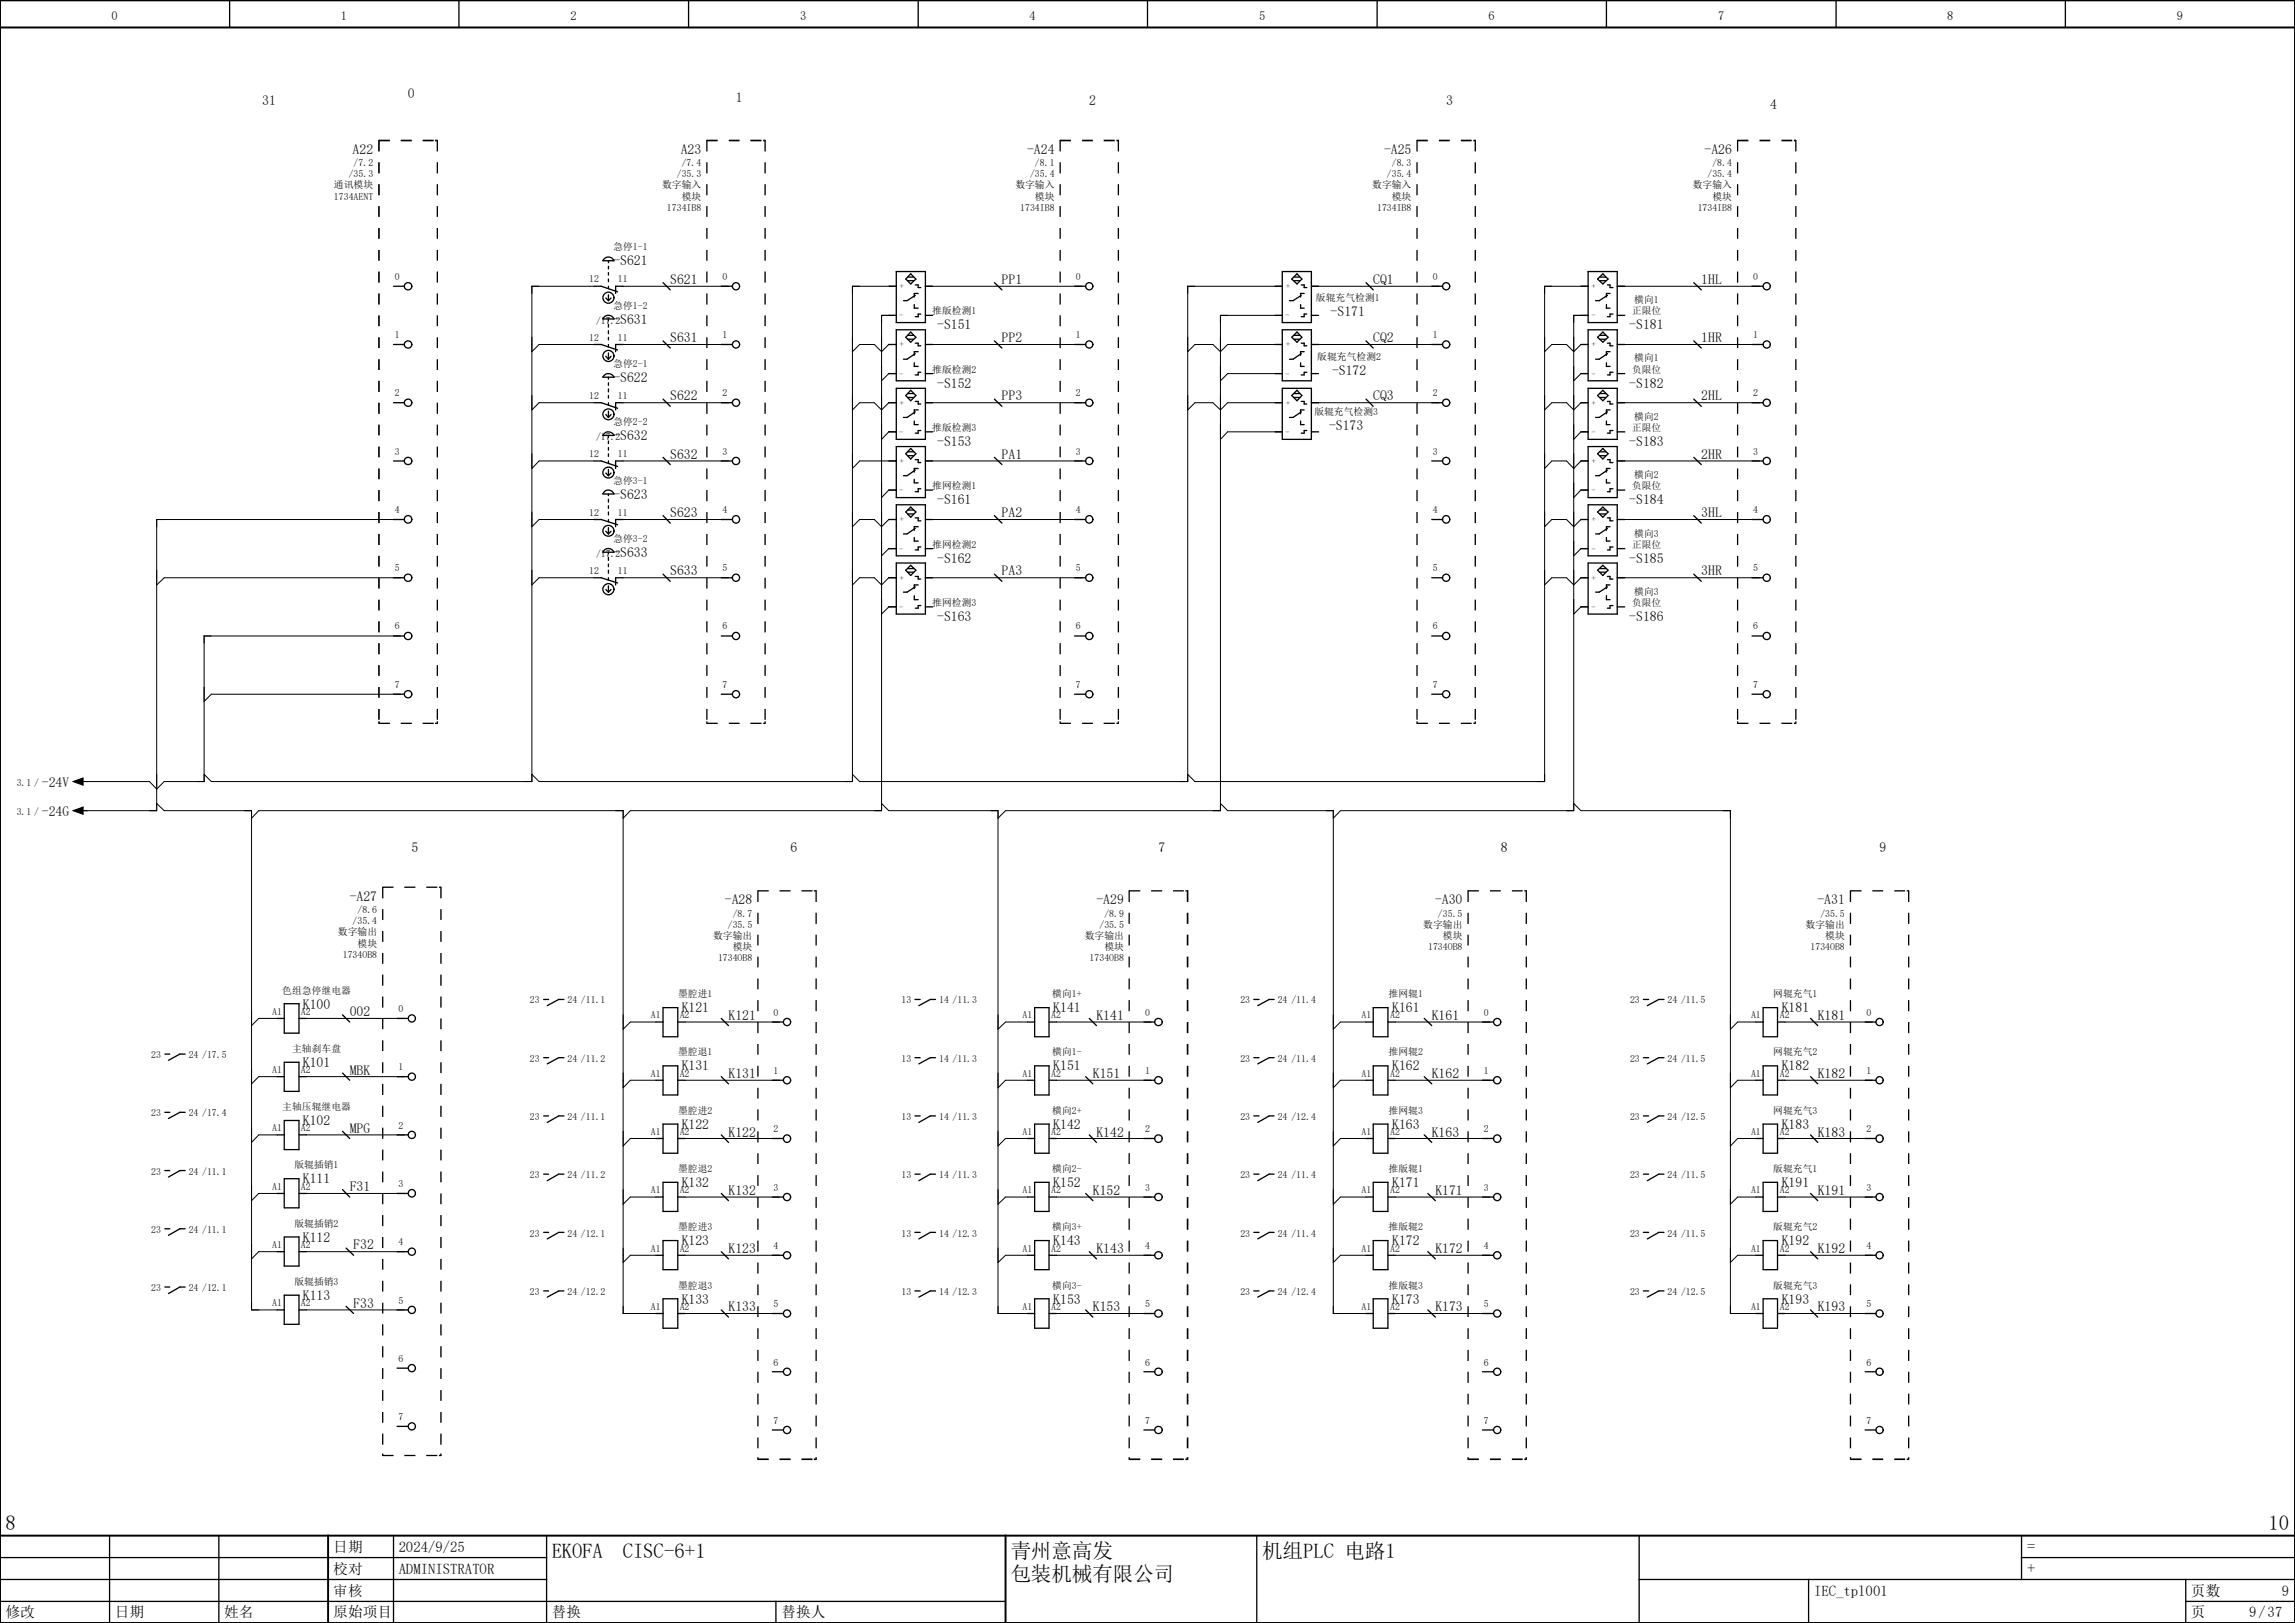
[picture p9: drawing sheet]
<svg xmlns="http://www.w3.org/2000/svg" width="297mm" height="210mm" viewBox="0 0 297 210" stroke-linecap="round" stroke-linejoin="round" font-family="sans-serif">
<defs><g id="words">
<g font-size="2.7">
<text x=".7" y="198">8</text>
<text x="293.6" y="198">10</text>
<text x="71.4" y="201.5">EKOFA</text>
<text x="80.6" y="201.5">CISC-6+1</text>
<text x="130.8" y="201.5">青州意高发</text>
<text x="163.4" y="201.5">机组PLC 电路1</text>
<text x="130.8" y="204.6">包装机械有限公司</text>
</g>
<g font-size="2.1">
<text x="262.3" y="203.7">+</text>
<text x="262.3" y="200.8">=</text>
</g>
<g font-size="1.9">
<text x="43.1" y="203.7">校对</text>
<text x="43.1" y="200.8">日期</text>
<text x="51.6" y="203.7">ADMINISTRATOR</text>
<text x="51.6" y="200.8">2024/9/25</text>
<text x=".7" y="209.3">修改</text>
<text x="14.9" y="209.3">日期</text>
<text x="29" y="209.3">姓名</text>
<text x="43.1" y="209.3">原始项目</text>
<text x="43.1" y="206.5">审核</text>
<text x="71.4" y="209.3">替换</text>
<text x="101.1" y="209.3">替换人</text>
<text x="234.8" y="206.5">IEC_tpl001</text>
<text x="283.5" y="206.5">页数</text>
<text x="283.5" y="209.3">页</text>
<text x="291.1" y="209.3">9/37</text>
<text x="295.3" y="206.5">9</text>
</g>
<g font-size="1.8">
<text x="33.9" y="13.6">31</text>
<text x="52.8" y="12.7">0</text>
<text x="95.2" y="13.2">1</text>
<text x="141" y="13.6">2</text>
<text x="187.2" y="13.6">3</text>
<text x="229.1" y="14.1">4</text>
<text x="45.6" y="19.9">A22</text>
<text x="88.1" y="19.9">A23</text>
<text x="132.9" y="19.9">-A24</text>
<text x="179.1" y="19.9">-A25</text>
<text x="220.6" y="19.9">-A26</text>
<text x="79.4" y="34.3">-S621</text>
<text x="79.4" y="41.9">-S631</text>
<text x="86.7" y="36.7">S621</text>
<text x="129.6" y="36.7">PP1</text>
<text x="172.2" y="40.9">-S171</text>
<text x="177.7" y="36.7">CQ1</text>
<text x="220.2" y="36.7">1HL</text>
<text x="86.7" y="44.3">S631</text>
<text x="121.3" y="42.6">-S151</text>
<text x="129.6" y="44.3">PP2</text>
<text x="177.7" y="44.3">CQ2</text>
<text x="210.9" y="42.6">-S181</text>
<text x="220.2" y="44.3">1HR</text>
<text x="79.4" y="49.4">-S622</text>
<text x="86.7" y="51.8">S622</text>
<text x="121.3" y="50.2">-S152</text>
<text x="129.6" y="51.8">PP3</text>
<text x="172.4" y="48.5">-S172</text>
<text x="177.7" y="51.8">CQ3</text>
<text x="210.9" y="50.2">-S182</text>
<text x="220.2" y="51.8">2HL</text>
<text x="79.4" y="57">-S632</text>
<text x="86.7" y="59.4">S632</text>
<text x="121.3" y="57.7">-S153</text>
<text x="129.6" y="59.4">PA1</text>
<text x="172" y="55.7">-S173</text>
<text x="210.9" y="57.7">-S183</text>
<text x="220.2" y="59.4">2HR</text>
<text x="79.4" y="64.5">-S623</text>
<text x="121.3" y="65.3">-S161</text>
<text x="210.9" y="65.3">-S184</text>
<text x="86.7" y="66.9">S623</text>
<text x="129.6" y="66.9">PA2</text>
<text x="220.2" y="66.9">3HL</text>
<text x="79.4" y="72.1">-S633</text>
<text x="86.7" y="74.5">S633</text>
<text x="121.3" y="72.8">-S162</text>
<text x="129.6" y="74.5">PA3</text>
<text x="210.9" y="72.8">-S185</text>
<text x="220.2" y="74.5">3HR</text>
<text x="121.3" y="80.4">-S163</text>
<text x="210.9" y="80.4">-S186</text>
<text x="5.4" y="101.9">-24V</text>
<text x="5.4" y="105.6">-24G</text>
<text x="53.3" y="110.3">5</text>
<text x="102.3" y="110.3">6</text>
<text x="149.9" y="110.3">7</text>
<text x="194.2" y="110.3">8</text>
<text x="243.3" y="110.3">9</text>
<text x="45.3" y="116.5">-A27</text>
<text x="93.8" y="117">-A28</text>
<text x="141.9" y="117">-A29</text>
<text x="185.7" y="117">-A30</text>
<text x="235.2" y="117">-A31</text>
<text x="39.2" y="130.5">K100</text>
<text x="45.3" y="131.5">002</text>
<text x="88.2" y="131">K121</text>
<text x="94.3" y="132">K121</text>
<text x="136.3" y="131">K141</text>
<text x="141.9" y="132">K141</text>
<text x="180.2" y="131">K161</text>
<text x="185.3" y="132">K161</text>
<text x="230.6" y="131">K181</text>
<text x="235.2" y="132">K181</text>
<text x="39.2" y="138.1">K101</text>
<text x="45.3" y="139.1">MBK</text>
<text x="88.2" y="138.5">K131</text>
<text x="94.3" y="139.5">K131</text>
<text x="136.3" y="138.5">K151</text>
<text x="141.4" y="139.5">K151</text>
<text x="180.2" y="138.5">K162</text>
<text x="185.3" y="139.5">K162</text>
<text x="230.6" y="138.5">K182</text>
<text x="235.2" y="139.5">K182</text>
<text x="39.2" y="145.6">K102</text>
<text x="45.3" y="146.6">MPG</text>
<text x="88.2" y="146.1">K122</text>
<text x="94.3" y="147.1">K122</text>
<text x="136.3" y="146.1">K142</text>
<text x="141.9" y="147.1">K142</text>
<text x="180.2" y="146.1">K163</text>
<text x="185.3" y="147.1">K163</text>
<text x="230.6" y="146.1">K183</text>
<text x="235.2" y="147.1">K183</text>
<text x="39.2" y="153.1">K111</text>
<text x="45.3" y="154.1">F31</text>
<text x="88.2" y="153.6">K132</text>
<text x="94.3" y="154.6">K132</text>
<text x="136.3" y="153.6">K152</text>
<text x="141.4" y="154.6">K152</text>
<text x="180.2" y="153.6">K171</text>
<text x="185.8" y="154.6">K171</text>
<text x="230.6" y="153.6">K191</text>
<text x="235.2" y="154.6">K191</text>
<text x="39.2" y="160.7">K112</text>
<text x="45.7" y="161.7">F32</text>
<text x="88.2" y="161.2">K123</text>
<text x="136.3" y="161.2">K143</text>
<text x="180.2" y="161.2">K172</text>
<text x="230.6" y="161.2">K192</text>
<text x="94.3" y="162.1">K123</text>
<text x="141.9" y="162.1">K143</text>
<text x="185.8" y="162.1">K172</text>
<text x="235.2" y="162.1">K192</text>
<text x="39.2" y="168.2">K113</text>
<text x="45.7" y="169.2">F33</text>
<text x="88.2" y="168.7">K133</text>
<text x="94.3" y="169.7">K133</text>
<text x="136.3" y="168.7">K153</text>
<text x="141.4" y="169.7">K153</text>
<text x="180.2" y="168.7">K173</text>
<text x="185.8" y="169.7">K173</text>
<text x="230.6" y="168.7">K193</text>
<text x="235.2" y="169.7">K193</text>
</g>
<g font-size="1.6">
<text x="14.4" y="2.6">0</text>
<text x="44.1" y="2.6">1</text>
<text x="73.8" y="2.6">2</text>
<text x="103.5" y="2.6">3</text>
<text x="133.2" y="2.6">4</text>
<text x="162.9" y="2.6">5</text>
<text x="192.6" y="2.6">6</text>
<text x="222.3" y="2.6">7</text>
<text x="252" y="2.6">8</text>
<text x="281.7" y="2.6">9</text>
</g>
<g font-size="1.3">
<text x="45.1" y="22.9">/35.3</text>
<text x="45.8" y="21.5">/7.2</text>
<text x="87.6" y="22.9">/35.3</text>
<text x="88.2" y="21.5">/7.4</text>
<text x="133.3" y="22.9">/35.4</text>
<text x="133.9" y="21.5">/8.1</text>
<text x="179.5" y="22.9">/35.4</text>
<text x="180.1" y="21.5">/8.3</text>
<text x="221" y="22.9">/35.4</text>
<text x="221.6" y="21.5">/8.4</text>
<text x="43.2" y="24.4">通讯模块</text>
<text x="43.2" y="25.9">1734AENT</text>
<text x="85.7" y="24.4">数字输入</text>
<text x="86.3" y="27.3">1734IB8</text>
<text x="88.2" y="25.9">模块</text>
<text x="131.4" y="24.4">数字输入</text>
<text x="132" y="27.3">1734IB8</text>
<text x="133.9" y="25.9">模块</text>
<text x="177.6" y="24.4">数字输入</text>
<text x="178.2" y="27.3">1734IB8</text>
<text x="180.1" y="25.9">模块</text>
<text x="219.1" y="24.4">数字输入</text>
<text x="219.7" y="27.3">1734IB8</text>
<text x="221.6" y="25.9">模块</text>
<text x="79.4" y="32.4">急停1-1</text>
<text x="51.1" y="36.2">0</text>
<text x="76.2" y="36.5">12</text>
<text x="77.1" y="41.9">/17.2</text>
<text x="79.4" y="39.9">急停1-2</text>
<text x="80" y="36.5">11</text>
<text x="93.5" y="36.2">0</text>
<text x="120.7" y="40.7">推版检测1</text>
<text x="139.2" y="36.2">0</text>
<text x="170.3" y="38.9">版辊充气检测1</text>
<text x="185.4" y="36.2">0</text>
<text x="211.2" y="40.7">正限位</text>
<text x="211.5" y="39.2">横向1</text>
<text x="226.9" y="36.2">0</text>
<text x="51.1" y="43.8">1</text>
<text x="76.2" y="44.1">12</text>
<text x="79.4" y="47.5">急停2-1</text>
<text x="80" y="44.1">11</text>
<text x="93.5" y="43.8">1</text>
<text x="139.2" y="43.8">1</text>
<text x="170.5" y="46.6">版辊充气检测2</text>
<text x="185.4" y="43.8">1</text>
<text x="211.5" y="46.8">横向1</text>
<text x="226.9" y="43.8">1</text>
<text x="51.1" y="51.3">2</text>
<text x="76.2" y="51.6">12</text>
<text x="80" y="51.6">11</text>
<text x="93.5" y="51.3">2</text>
<text x="120.7" y="48.3">推版检测2</text>
<text x="139.2" y="51.3">2</text>
<text x="170.1" y="53.7">版辊充气检测3</text>
<text x="185.4" y="51.3">2</text>
<text x="211.2" y="48.3">负限位</text>
<text x="226.9" y="51.3">2</text>
<text x="51.1" y="58.8">3</text>
<text x="76.2" y="59.2">12</text>
<text x="77.1" y="56.9">/17.2</text>
<text x="79.4" y="55">急停2-2</text>
<text x="80" y="59.2">11</text>
<text x="93.5" y="58.8">3</text>
<text x="120.7" y="55.8">推版检测3</text>
<text x="139.2" y="58.8">3</text>
<text x="185.4" y="58.8">3</text>
<text x="211.2" y="55.8">正限位</text>
<text x="211.5" y="54.4">横向2</text>
<text x="226.9" y="58.8">3</text>
<text x="79.4" y="62.6">急停3-1</text>
<text x="120.7" y="63.3">推网检测1</text>
<text x="211.2" y="63.3">负限位</text>
<text x="211.5" y="61.9">横向2</text>
<text x="51.1" y="66.4">4</text>
<text x="76.2" y="66.7">12</text>
<text x="79.4" y="70.1">急停3-2</text>
<text x="80" y="66.7">11</text>
<text x="93.5" y="66.4">4</text>
<text x="120.7" y="70.9">推网检测2</text>
<text x="139.2" y="66.4">4</text>
<text x="185.4" y="66.4">4</text>
<text x="211.2" y="70.9">正限位</text>
<text x="211.5" y="69.4">横向3</text>
<text x="226.9" y="66.4">4</text>
<text x="51.1" y="73.9">5</text>
<text x="76.2" y="74.3">12</text>
<text x="77.1" y="72.1">/17.2</text>
<text x="80" y="74.3">11</text>
<text x="93.5" y="73.9">5</text>
<text x="139.2" y="73.9">5</text>
<text x="185.4" y="73.9">5</text>
<text x="211.5" y="77">横向3</text>
<text x="226.9" y="73.9">5</text>
<text x="51.1" y="81.4">6</text>
<text x="93.5" y="81.4">6</text>
<text x="120.7" y="78.4">推网检测3</text>
<text x="139.2" y="81.4">6</text>
<text x="185.4" y="81.4">6</text>
<text x="211.2" y="78.4">负限位</text>
<text x="226.9" y="81.4">6</text>
<text x="51.1" y="89">7</text>
<text x="93.5" y="89">7</text>
<text x="139.2" y="89">7</text>
<text x="185.4" y="89">7</text>
<text x="226.9" y="89">7</text>
<text x="2.2" y="101.7">3.1 /</text>
<text x="2.2" y="105.5">3.1 /</text>
<text x="45.6" y="119.6">/35.4</text>
<text x="46.3" y="118.2">/8.6</text>
<text x="94.8" y="118.6">/8.7</text>
<text x="142.9" y="118.6">/8.9</text>
<text x="186.1" y="118.6">/35.5</text>
<text x="235.6" y="118.6">/35.5</text>
<text x="43.7" y="121">数字输出</text>
<text x="44.4" y="124">1734OB8</text>
<text x="46.3" y="122.5">模块</text>
<text x="92.3" y="121.5">数字输出</text>
<text x="92.9" y="124.4">1734OB8</text>
<text x="94.2" y="120.1">/35.5</text>
<text x="94.8" y="123">模块</text>
<text x="140.4" y="121.5">数字输出</text>
<text x="141" y="124.4">1734OB8</text>
<text x="142.3" y="120.1">/35.5</text>
<text x="142.9" y="123">模块</text>
<text x="184.2" y="120.1">数字输出</text>
<text x="184.8" y="123">1734OB8</text>
<text x="186.7" y="121.5">模块</text>
<text x="233.7" y="120.1">数字输出</text>
<text x="234.3" y="123">1734OB8</text>
<text x="236.2" y="121.5">模块</text>
<text x="35.2" y="131.3">A1</text>
<text x="36.5" y="128.6">色组急停继电器</text>
<text x="38.9" y="131.3">A2</text>
<text x="51.6" y="131">0</text>
<text x="68.6" y="129.8">23</text>
<text x="73.4" y="129.8">24 /11.1</text>
<text x="84.2" y="131.8">A1</text>
<text x="87.8" y="129">墨腔进1</text>
<text x="88" y="131.8">A2</text>
<text x="100.1" y="131.4">0</text>
<text x="116.7" y="129.8">13</text>
<text x="121.5" y="129.8">14 /11.3</text>
<text x="132.3" y="131.8">A1</text>
<text x="136.1" y="131.8">A2</text>
<text x="136.2" y="129">横向1+</text>
<text x="148.2" y="131.4">0</text>
<text x="160.5" y="129.8">23</text>
<text x="165.4" y="129.8">24 /11.4</text>
<text x="176.2" y="131.8">A1</text>
<text x="179.7" y="129">推网辊1</text>
<text x="179.9" y="131.8">A2</text>
<text x="192" y="131.4">0</text>
<text x="210.9" y="129.8">23</text>
<text x="215.8" y="129.8">24 /11.5</text>
<text x="226.6" y="131.8">A1</text>
<text x="229.5" y="129">网辊充气1</text>
<text x="230.3" y="131.8">A2</text>
<text x="241.6" y="131.4">0</text>
<text x="19.6" y="136.9">23</text>
<text x="24.4" y="136.9">24 /17.5</text>
<text x="37.8" y="136.1">主轴刹车盘</text>
<text x="68.6" y="137.4">23</text>
<text x="73.4" y="137.4">24 /11.2</text>
<text x="87.8" y="136.6">墨腔退1</text>
<text x="116.7" y="137.4">13</text>
<text x="121.5" y="137.4">14 /11.3</text>
<text x="136.2" y="136.6">横向1-</text>
<text x="160.5" y="137.4">23</text>
<text x="165.4" y="137.4">24 /11.4</text>
<text x="179.7" y="136.6">推网辊2</text>
<text x="210.9" y="137.4">23</text>
<text x="215.8" y="137.4">24 /11.5</text>
<text x="229.5" y="136.6">网辊充气2</text>
<text x="35.2" y="138.9">A1</text>
<text x="36.5" y="143.6">主轴压辊继电器</text>
<text x="38.9" y="138.9">A2</text>
<text x="51.6" y="138.5">1</text>
<text x="84.2" y="139.3">A1</text>
<text x="88" y="139.3">A2</text>
<text x="100.1" y="139">1</text>
<text x="132.3" y="139.3">A1</text>
<text x="136.1" y="139.3">A2</text>
<text x="148.2" y="139">1</text>
<text x="176.2" y="139.3">A1</text>
<text x="179.9" y="139.3">A2</text>
<text x="192" y="139">1</text>
<text x="226.6" y="139.3">A1</text>
<text x="230.3" y="139.3">A2</text>
<text x="241.6" y="139">1</text>
<text x="19.6" y="144.4">23</text>
<text x="24.4" y="144.4">24 /17.4</text>
<text x="35.2" y="146.4">A1</text>
<text x="38.9" y="146.4">A2</text>
<text x="51.6" y="146.1">2</text>
<text x="68.6" y="144.9">23</text>
<text x="73.4" y="144.9">24 /11.1</text>
<text x="84.2" y="146.9">A1</text>
<text x="87.8" y="144.1">墨腔进2</text>
<text x="88" y="146.9">A2</text>
<text x="100.1" y="146.5">2</text>
<text x="116.7" y="144.9">13</text>
<text x="121.5" y="144.9">14 /11.3</text>
<text x="132.3" y="146.9">A1</text>
<text x="136.1" y="146.9">A2</text>
<text x="136.2" y="144.1">横向2+</text>
<text x="148.2" y="146.5">2</text>
<text x="160.5" y="144.9">23</text>
<text x="165.4" y="144.9">24 /12.4</text>
<text x="176.2" y="146.9">A1</text>
<text x="179.7" y="144.1">推网辊3</text>
<text x="179.9" y="146.9">A2</text>
<text x="192" y="146.5">2</text>
<text x="210.9" y="144.9">23</text>
<text x="215.8" y="144.9">24 /12.5</text>
<text x="226.6" y="146.9">A1</text>
<text x="229.5" y="144.1">网辊充气3</text>
<text x="230.3" y="146.9">A2</text>
<text x="241.6" y="146.5">2</text>
<text x="19.6" y="152">23</text>
<text x="24.4" y="152">24 /11.1</text>
<text x="35.2" y="153.9">A1</text>
<text x="38.1" y="151.2">版辊插销1</text>
<text x="38.9" y="153.9">A2</text>
<text x="51.6" y="153.6">3</text>
<text x="68.6" y="152.5">23</text>
<text x="73.4" y="152.5">24 /11.2</text>
<text x="84.2" y="154.4">A1</text>
<text x="87.8" y="151.7">墨腔退2</text>
<text x="88" y="154.4">A2</text>
<text x="100.1" y="154.1">3</text>
<text x="116.7" y="152.5">13</text>
<text x="121.5" y="152.5">14 /11.3</text>
<text x="132.3" y="154.4">A1</text>
<text x="136.1" y="154.4">A2</text>
<text x="136.2" y="151.7">横向2-</text>
<text x="148.2" y="154.1">3</text>
<text x="160.5" y="152.5">23</text>
<text x="165.4" y="152.5">24 /11.4</text>
<text x="176.2" y="154.4">A1</text>
<text x="179.7" y="151.7">推版辊1</text>
<text x="179.9" y="154.4">A2</text>
<text x="192" y="154.1">3</text>
<text x="210.9" y="152.5">23</text>
<text x="215.8" y="152.5">24 /11.5</text>
<text x="226.6" y="154.4">A1</text>
<text x="229.5" y="151.7">版辊充气1</text>
<text x="230.3" y="154.4">A2</text>
<text x="241.6" y="154.1">3</text>
<text x="19.6" y="159.6">23</text>
<text x="24.4" y="159.6">24 /11.1</text>
<text x="35.2" y="161.5">A1</text>
<text x="38.1" y="158.8">版辊插销2</text>
<text x="38.9" y="161.5">A2</text>
<text x="51.6" y="161.2">4</text>
<text x="68.6" y="160">23</text>
<text x="73.4" y="160">24 /12.1</text>
<text x="84.2" y="162">A1</text>
<text x="87.8" y="159.2">墨腔进3</text>
<text x="88" y="162">A2</text>
<text x="100.1" y="161.6">4</text>
<text x="116.7" y="160">13</text>
<text x="121.5" y="160">14 /12.3</text>
<text x="132.3" y="162">A1</text>
<text x="136.1" y="162">A2</text>
<text x="136.2" y="159.2">横向3+</text>
<text x="148.2" y="161.6">4</text>
<text x="160.5" y="160">23</text>
<text x="165.4" y="160">24 /11.4</text>
<text x="176.2" y="162">A1</text>
<text x="179.7" y="159.2">推版辊2</text>
<text x="179.9" y="162">A2</text>
<text x="192" y="161.6">4</text>
<text x="210.9" y="160">23</text>
<text x="215.8" y="160">24 /11.5</text>
<text x="226.6" y="162">A1</text>
<text x="229.5" y="159.2">版辊充气2</text>
<text x="230.3" y="162">A2</text>
<text x="241.6" y="161.6">4</text>
<text x="19.6" y="167.1">23</text>
<text x="24.4" y="167.1">24 /12.1</text>
<text x="38.1" y="166.3">版辊插销3</text>
<text x="68.6" y="167.6">23</text>
<text x="73.4" y="167.6">24 /12.2</text>
<text x="87.8" y="166.8">墨腔退3</text>
<text x="116.7" y="167.6">13</text>
<text x="121.5" y="167.6">14 /12.3</text>
<text x="136.2" y="166.8">横向3-</text>
<text x="160.5" y="167.6">23</text>
<text x="165.4" y="167.6">24 /12.4</text>
<text x="179.7" y="166.8">推版辊3</text>
<text x="210.9" y="167.6">23</text>
<text x="215.8" y="167.6">24 /12.5</text>
<text x="229.5" y="166.8">版辊充气3</text>
<text x="35.2" y="169">A1</text>
<text x="38.9" y="169">A2</text>
<text x="51.6" y="168.7">5</text>
<text x="84.2" y="169.5">A1</text>
<text x="88" y="169.5">A2</text>
<text x="100.1" y="169.2">5</text>
<text x="132.3" y="169.5">A1</text>
<text x="136.1" y="169.5">A2</text>
<text x="148.2" y="169.2">5</text>
<text x="176.2" y="169.5">A1</text>
<text x="179.9" y="169.5">A2</text>
<text x="192" y="169.2">5</text>
<text x="226.6" y="169.5">A1</text>
<text x="230.3" y="169.5">A2</text>
<text x="241.6" y="169.2">5</text>
<text x="51.6" y="176.2">6</text>
<text x="100.1" y="176.7">6</text>
<text x="148.2" y="176.7">6</text>
<text x="192" y="176.7">6</text>
<text x="241.6" y="176.7">6</text>
<text x="51.6" y="183.8">7</text>
<text x="100.1" y="184.2">7</text>
<text x="148.2" y="184.2">7</text>
<text x="192" y="184.2">7</text>
<text x="241.6" y="184.2">7</text>
</g>
<g font-size="1.1">
<text x="116.4" y="41.2">-</text>
<text x="117.1" y="37.3" transform="rotate(-90 117.1 37.3)">+</text>
<text x="166.4" y="41.2">-</text>
<text x="167.1" y="37.3" transform="rotate(-90 167.1 37.3)">+</text>
<text x="206" y="41.2">-</text>
<text x="206.7" y="37.3" transform="rotate(-90 206.7 37.3)">+</text>
<text x="117.1" y="44.8" transform="rotate(-90 117.1 44.8)">+</text>
<text x="167.1" y="44.8" transform="rotate(-90 167.1 44.8)">+</text>
<text x="206.7" y="44.8" transform="rotate(-90 206.7 44.8)">+</text>
<text x="116.4" y="48.7">-</text>
<text x="117.1" y="52.4" transform="rotate(-90 117.1 52.4)">+</text>
<text x="166.4" y="48.7">-</text>
<text x="167.1" y="52.4" transform="rotate(-90 167.1 52.4)">+</text>
<text x="206" y="48.7">-</text>
<text x="206.7" y="52.4" transform="rotate(-90 206.7 52.4)">+</text>
<text x="116.4" y="56.3">-</text>
<text x="117.1" y="59.9" transform="rotate(-90 117.1 59.9)">+</text>
<text x="166.4" y="56.3">-</text>
<text x="206" y="56.3">-</text>
<text x="206.7" y="59.9" transform="rotate(-90 206.7 59.9)">+</text>
<text x="116.4" y="63.8">-</text>
<text x="206" y="63.8">-</text>
<text x="116.4" y="71.4">-</text>
<text x="117.1" y="67.5" transform="rotate(-90 117.1 67.5)">+</text>
<text x="206" y="71.4">-</text>
<text x="206.7" y="67.5" transform="rotate(-90 206.7 67.5)">+</text>
<text x="117.1" y="75" transform="rotate(-90 117.1 75)">+</text>
<text x="206.7" y="75" transform="rotate(-90 206.7 75)">+</text>
<text x="116.4" y="78.9">-</text>
<text x="206" y="78.9">-</text>
</g>
</g></defs>
<path d="M210.1 -.1l-210.1 210.2M0 160.4l70.2 49.6M-.1 210l.2 .1" fill="none" stroke="#fff" stroke-width=".13"/>
<g fill="none" stroke="#000" stroke-width=".17">
<path d="M29.7 0v3.6M59.4 0v3.6M89.1 0v3.6M118.8 0v3.6M148.5 0v3.6M178.2 0v3.6M207.9 0v3.6M237.6 0v3.6M267.3 0v3.6M50.9 37h1.4M76.9 37h.9l2.1 .8M78.1 33.6a.78 .78 0 0 1 1.4 .1h-1.5z"/>
<path d="M78.4 38.6l.3 .3M78.7 33.7v.3M78.7 34.5v.3M78.7 35.3v.3M78.7 36.1v.3M78.7 37v.3M78.7 38.1v.8M79.1 38.6l-.4 .3M80.6 37h-.9v1M85.8 36.6l.9 .9M93.3 37h1.5M115 37h1"/>
<path d="M116 35.1h3.8v6.6h-3.8zM117.4 35.9h.9M117.4 36.3h.9M117.9 35.4l.6 .7-.6 .6-.7-.6zM118.3 39.4v.5h.5M118.4 36.9h.4v.3h.4M118.4 38.2l-1 .7h-.5M118.8 38h-.5v.4M119.8 37h.9M128.7 36.6l1 .9M139.1 37h1.4M165 37h.9"/>
<path d="M165.9 35.1h3.8v6.6h-3.8zM167.2 36.1l.7-.7 .6 .7-.6 .6zM167.4 35.9h.8M167.4 36.3h.8M168.3 39.4v.5h.5M168.4 38.2l-1.1 .7h-.4M168.4 36.9h.4v.3h.3M168.8 38h-.5v.4M169.7 37h.9M176.8 36.6l.9 .9M185.3 37h1.4M204.6 37h.9"/>
<path d="M205.5 35.1h3.8v6.6h-3.8zM207 35.9h.9M207 36.3h.9M207.4 35.4l.7 .7-.7 .6-.6-.6zM207.9 39.4v.5h.5M208 38.2l-1 .7h-.5M208 36.9h.4v.3h.3M208.4 38h-.5v.4M209.3 37h1M219.2 36.6l1 .9M226.7 37h1.5M50.9 44.6h1.4"/>
<path d="M50.9 52.1h1.4M50.9 59.6h1.4M76.9 44.6h.9l2.1 .7M76.9 52.1h.9l2.1 .7M76.9 59.6h.9l2.1 .8M78.1 41.1a.78 .78 0 0 1 1.4 .2h-1.5zM78.1 48.6a.78 .78 0 0 1 1.4 .2h-1.5zM78.3 56a.79 .79 0 0 1 1.2 .3h-1.5zM78.4 46.1l.3 .4M78.4 53.6l.3 .4M78.7 41.3v.2M78.7 42v.3"/>
<path d="M78.7 42.8v.4M78.7 43.6v.4M78.7 44.6v.3M78.7 45.7v.8M78.7 48.8v.3M78.7 49.5v.4M78.7 50.3v.4M78.7 51.2v.3M78.7 52.1v.3M78.7 53.2v.8M78.7 56.3v.3M78.7 57.1v.3"/>
<path d="M78.7 57.9v.4M78.7 58.7v.4M78.7 59.6v.4M79.1 46.1l-.4 .4M79.1 53.6l-.4 .4M80.6 44.6h-.9v.9M80.6 52.1h-.9v.9M80.6 59.6h-.9v1M85.8 44.1l.9 .9M85.8 51.6l.9 1M85.8 59.2l.9 .9M93.3 44.6h1.5"/>
<path d="M93.3 52.1h1.5M93.3 59.6h1.5M115 44.6h1M115 52.1h1M115 59.6h1M115 40.8h1M115 48.3h1M115 55.9h1M116 42.7h3.8v6.6h-3.8zM116 50.2h3.8v6.7h-3.8zM116 57.8h3.8v6.6h-3.8zM117.4 43.4h.9"/>
<path d="M117.4 43.9h.9M117.4 50.9h.9M117.4 51.4h.9M117.4 58.5h.9M117.4 59h.9M117.9 43l.6 .6-.6 .7-.7-.7zM117.9 50.5l.6 .7-.6 .7-.7-.7zM117.9 58l.6 .7-.6 .7-.7-.7zM118.3 46.9v.5h.5M118.3 54.5v.4h.5M118.4 44.4h.4v.3h.4M118.4 51.9h.4v.4h.4"/>
<path d="M118.4 59.5h.4v.4h.4M118.4 45.8l-1 .7h-.5M118.4 53.3l-1 .7h-.5M118.8 45.5h-.5v.5M118.8 53h-.5v.6M119.2 40.6h-.4v.4h-.4M119.2 48.2h-.4v.3h-.4M119.2 55.7h-.4v.3h-.4M119.8 44.6h.9M119.8 52.1h.9M119.8 59.6h.9M119.8 40.8h.9"/>
<path d="M119.8 48.3h.9M119.8 55.9h.9M128.7 44.1l1 .9M128.7 51.6l1 1M128.7 59.2l1 .9M139.1 44.6h1.4M139.1 52.1h1.4M139.1 59.6h1.4M165 44.6h.9M165 52.1h.9M165 40.8h.9M165 48.3h.9"/>
<path d="M165 55.9h.9M165.9 42.7h3.8v6.6h-3.8zM165.9 50.2h3.8v6.7h-3.8zM167.2 51.2l.7-.7 .6 .7-.6 .7zM167.4 43.4h.8M167.4 43.9h.8M167.4 50.9h.8M167.4 51.4h.8M167.9 43l.6 .6-.6 .7-.7-.7zM168.3 46.9v.5h.5M168.3 54.5v.4h.5M168.4 45.8l-1.1 .7h-.4"/>
<path d="M168.4 44.4h.4v.3h.3M168.4 53.3l-1.1 .7h-.4M168.4 51.9h.4v.4h.3M168.8 45.5h-.5v.5M168.8 53h-.5v.6M169.1 40.6h-.3v.4h-.4M169.1 48.2h-.3v.3h-.4M169.1 55.7h-.3v.3h-.4M169.7 44.6h.9M169.7 52.1h.9M169.7 40.8h.9M169.7 48.3h.9"/>
<path d="M169.7 55.9h.9M176.8 44.1l.9 .9M176.8 51.6l.9 1M185.3 44.6h1.4M185.3 52.1h1.4M185.3 59.6h1.4M204.6 44.6h.9M204.6 52.1h.9M204.6 59.6h.9M204.6 40.8h.9M204.6 48.3h.9M204.6 55.9h.9"/>
<path d="M205.5 42.7h3.8v6.6h-3.8zM205.5 50.2h3.8v6.7h-3.8zM205.5 57.8h3.8v6.6h-3.8zM207 43.4h.9M207 43.9h.9M207 50.9h.9M207 51.4h.9M207 58.5h.9M207 59h.9M207.4 43l.7 .6-.7 .7-.6-.7zM207.4 50.5l.7 .7-.7 .7-.6-.7zM207.4 58l.7 .7-.7 .7-.6-.7z"/>
<path d="M207.9 46.9v.5h.5M207.9 54.5v.4h.5M208 45.8l-1 .7h-.5M208 44.4h.4v.3h.3M208 53.3l-1 .7h-.5M208 51.9h.4v.4h.3M208 59.5h.4v.4h.3M208.4 45.5h-.5v.5M208.4 53h-.5v.6M208.7 40.6h-.3v.4h-.4M208.7 48.2h-.3v.3h-.4M208.7 55.7h-.3v.3h-.4"/>
<path d="M209.3 44.6h1M209.3 52.1h1M209.3 59.6h1M209.3 40.8h1M209.3 48.3h1M209.3 55.9h1M219.2 44.1l1 .9M219.2 51.6l1 1M219.2 59.2l1 .9M226.7 44.6h1.5M226.7 52.1h1.5M226.7 59.6h1.5"/>
<path d="M50.9 67.2h1.4M50.9 74.8h1.4M76.9 67.2h.9l2.1 .7M76.9 74.8h.9l2.1 .6M78.1 71.3a.78 .78 0 0 1 1.4 .2h-1.5zM78.3 63.6a.77 .77 0 0 1 1.2 .3h-1.5zM78.4 61.2l.3 .4M78.4 68.7l.3 .4M78.4 76.3l.3 .3M78.7 60.7v.9M78.7 63.9v.2M78.7 64.6v.4"/>
<path d="M78.7 65.4v.4M78.7 66.3v.3M78.7 67.2v.3M78.7 68.3v.8M78.7 71.5v.2M78.7 72.1v.4M78.7 73v.3M78.7 73.8v.4M78.7 74.8v.3M78.7 75.8v.8M79.1 61.2l-.4 .4M79.1 68.7l-.4 .4"/>
<path d="M79.1 76.3l-.4 .3M80.6 67.2h-.9v1M80.6 74.8h-.9v.9M85.8 66.7l.9 1M85.8 74.3l.9 .9M93.3 67.2h1.5M93.3 74.8h1.5M115 67.2h1M115 74.8h1M115 78.5h1M115 63.4h1M115 71h1"/>
<path d="M116 65.3h3.8v6.6h-3.8zM116 72.9h3.8v6.6h-3.8zM117.4 73.6h.9M117.4 74h.9M117.4 66h.9M117.4 66.5h.9M117.9 65.6l.6 .7-.6 .6-.7-.6zM117.9 73.2l.6 .6-.6 .7-.7-.7zM118.3 62v.5h.5M118.3 69.6v.4h.5M118.3 77.1v.5h.5M118.4 67h.4v.4h.4"/>
<path d="M118.4 74.6h.4v.3h.4M118.4 75.9l-1 .7h-.5M118.4 60.8l-1 .8h-.5M118.4 68.4l-1 .7h-.5M118.8 60.6h-.5v.5M118.8 68.2h-.5v.4M118.8 75.7h-.5v.5M119.2 63.2h-.4v.4h-.4M119.2 70.8h-.4v.4h-.4M119.2 78.4h-.4v.3h-.4M119.8 67.2h.9M119.8 74.8h.9"/>
<path d="M119.8 78.5h.9M119.8 63.4h.9M119.8 71h.9M128.7 66.7l1 1M128.7 74.3l1 .9M139.1 67.2h1.4M139.1 74.8h1.4M185.3 67.2h1.4M185.3 74.8h1.4M204.6 67.2h.9M204.6 74.8h.9M204.6 78.5h.9"/>
<path d="M204.6 63.4h.9M204.6 71h.9M205.5 65.3h3.8v6.6h-3.8zM205.5 72.9h3.8v6.6h-3.8zM206.8 73.8l.6-.6 .7 .6-.7 .7zM206.8 66.3l.6-.7 .7 .7-.7 .6zM207 73.6h.9M207 74h.9M207 66h.9M207 66.5h.9M207.9 62v.5h.5M207.9 69.6v.4h.5"/>
<path d="M207.9 77.1v.5h.5M208 75.9l-1 .7h-.5M208 74.6h.4v.3h.3M208 67h.4v.4h.3M208 60.8l-1 .8h-.5M208 68.4l-1 .7h-.5M208.4 60.6h-.5v.5M208.4 68.2h-.5v.4M208.4 75.7h-.5v.5M208.7 63.2h-.3v.4h-.4M208.7 70.8h-.3v.4h-.4M208.7 78.4h-.3v.3h-.4"/>
<path d="M209.3 67.2h1M209.3 74.8h1M209.3 78.5h1M209.3 63.4h1M209.3 71h1M219.2 66.7l1 1M219.2 74.3l1 .9M226.7 67.2h1.5M226.7 74.8h1.5M50.9 82.3h1.4M50.9 89.8h1.4M93.3 82.3h1.5"/>
<path d="M93.3 89.8h1.5M139.1 82.3h1.4M139.1 89.8h1.4M185.3 82.3h1.4M185.3 89.8h1.4M226.7 82.3h1.5M226.7 89.8h1.5M21.3 136.4h.7M24 136.4h-.7l-1.5 .8M35.9 131.8h.9M35.9 139.3h.9M36.8 129.9h1.9v3.8h-1.9z"/>
<path d="M36.8 137.5h1.9v3.7h-1.9zM38.7 131.8h.9M38.7 139.3h.9M44.3 138.9l1 .9M44.3 131.3l1 .9M51.4 131.8h1.4M51.4 139.3h1.4M70.4 129.3h.6M70.4 136.9h.6M73 129.3h-.7l-1.5 .8M73 136.9h-.7l-1.5 .8M84.9 132.2h.9"/>
<path d="M84.9 139.8h.9M85.8 130.4h1.9v3.8h-1.9zM85.8 137.9h1.9v3.8h-1.9zM87.7 132.2h.9M87.7 139.8h.9M93.3 131.8l1 .9M93.3 139.3l1 1M99.9 132.2h1.5M99.9 139.8h1.5M118.4 129.3h.7M118.4 136.9h.7M121.1 129.3h-.7l-1.5 .8"/>
<path d="M121.1 136.9h-.7l-1.5 .8M133 132.2h.9M133 139.8h.9M133.9 130.4h1.9v3.8h-1.9zM133.9 137.9h1.9v3.8h-1.9zM135.8 132.2h.9M135.8 139.8h.9M140.5 139.3l.9 1M141 131.8l.9 .9M148 132.2h1.4M148 139.8h1.4M162.3 129.3h.6"/>
<path d="M162.3 136.9h.6M164.9 129.3h-.6l-1.5 .8M164.9 136.9h-.6l-1.5 .8M176.8 132.2h.9M176.8 139.8h.9M177.7 130.4h1.9v3.8h-1.9zM177.7 137.9h1.9v3.8h-1.9zM179.6 132.2h1M179.6 139.8h1M184.3 131.8l1 .9M184.3 139.3l1 1M191.9 132.2h1.4"/>
<path d="M191.9 139.8h1.4M212.7 129.3h.7M212.7 136.9h.7M215.3 129.3h-.6l-1.5 .8M215.3 136.9h-.6l-1.5 .8M227.2 132.2h1M227.2 139.8h1M228.2 130.4h1.8v3.8h-1.8zM228.2 137.9h1.8v3.8h-1.8zM230 132.2h1M230 139.8h1M234.3 131.8l.9 .9"/>
<path d="M234.3 139.3l.9 1M241.4 132.2h1.4M241.4 139.8h1.4M21.3 151.5h.7M21.3 159h.7M21.3 143.9h.7M24 151.5h-.7l-1.5 .8M24 159h-.7l-1.5 .9M24 143.9h-.7l-1.5 .8M35.9 154.4h.9M35.9 146.9h.9M36.8 145h1.9v3.8h-1.9z"/>
<path d="M36.8 152.5h1.9v3.8h-1.9zM38.7 154.4h.9M38.7 146.9h.9M44.3 153.9l1 1M44.3 146.4l1 .9M51.4 154.4h1.4M51.4 146.9h1.4M70.4 144.4h.6M70.4 159.5h.6M70.4 151.9h.6M73 144.4h-.7l-1.5 .8M73 159.5h-.7l-1.5 .8"/>
<path d="M73 151.9h-.7l-1.5 .9M84.9 147.3h.9M84.9 154.9h.9M85.8 145.5h1.9v3.7h-1.9zM85.8 153h1.9v3.8h-1.9zM87.7 147.3h.9M87.7 154.9h.9M93.3 146.9l1 .9M93.3 154.4l1 1M99.9 147.3h1.5M99.9 154.9h1.5M118.4 144.4h.7"/>
<path d="M118.4 159.5h.7M118.4 151.9h.7M121.1 144.4h-.7l-1.5 .8M121.1 159.5h-.7l-1.5 .8M121.1 151.9h-.7l-1.5 .9M133 147.3h.9M133 154.9h.9M133.9 145.5h1.9v3.7h-1.9zM133.9 153h1.9v3.8h-1.9zM135.8 147.3h.9M135.8 154.9h.9M140.5 154.4l.9 1"/>
<path d="M141 146.9l.9 .9M148 147.3h1.4M148 154.9h1.4M162.3 144.4h.6M162.3 159.5h.6M162.3 151.9h.6M164.9 144.4h-.6l-1.5 .8M164.9 159.5h-.6l-1.5 .8M164.9 151.9h-.6l-1.5 .9M176.8 147.3h.9M176.8 154.9h.9M177.7 145.5h1.9v3.7h-1.9z"/>
<path d="M177.7 153h1.9v3.8h-1.9zM179.6 147.3h1M179.6 154.9h1M184.3 146.9l1 .9M184.8 154.4l1 1M191.9 147.3h1.4M191.9 154.9h1.4M212.7 144.4h.7M212.7 159.5h.7M212.7 151.9h.7M215.3 144.4h-.6l-1.5 .8M215.3 159.5h-.6l-1.5 .8"/>
<path d="M215.3 151.9h-.6l-1.5 .9M227.2 147.3h1M227.2 154.9h1M228.2 145.5h1.8v3.7h-1.8zM228.2 153h1.8v3.8h-1.8zM230 147.3h1M230 154.9h1M234.3 146.9l.9 .9M234.3 154.4l.9 1M241.4 147.3h1.4M241.4 154.9h1.4M21.3 166.5h.7"/>
<path d="M24 166.5h-.7l-1.5 .9M35.9 169.5h.9M35.9 162h.9M36.8 160.1h1.9v3.7h-1.9zM36.8 167.6h1.9v3.8h-1.9zM38.7 169.5h.9M38.7 162h.9M44.8 161.5l1 .9M44.8 169l1 1M51.4 177h1.4M51.4 169.5h1.4M51.4 162h1.4"/>
<path d="M70.4 167h.6M73 167h-.7l-1.5 .9M84.9 162.4h.9M84.9 170h.9M85.8 160.5h1.9v3.8h-1.9zM85.8 168.1h1.9v3.8h-1.9zM87.7 162.4h.9M87.7 170h.9M93.3 162l1 .9M93.3 169.5l1 .9M99.9 162.4h1.5M99.9 177.5h1.5"/>
<path d="M99.9 170h1.5M118.4 167h.7M121.1 167h-.7l-1.5 .9M133 162.4h.9M133 170h.9M133.9 160.5h1.9v3.8h-1.9zM133.9 168.1h1.9v3.8h-1.9zM135.8 162.4h.9M135.8 170h.9M140.5 169.5l.9 .9M141 162l.9 .9M148 162.4h1.4"/>
<path d="M148 177.5h1.4M148 170h1.4M162.3 167h.6M164.9 167h-.6l-1.5 .9M176.8 162.4h.9M176.8 170h.9M177.7 160.5h1.9v3.8h-1.9zM177.7 168.1h1.9v3.8h-1.9zM179.6 162.4h1M179.6 170h1M184.8 162l1 .9M184.8 169.5l1 .9"/>
<path d="M191.9 162.4h1.4M191.9 177.5h1.4M191.9 170h1.4M212.7 167h.7M215.3 167h-.6l-1.5 .9M227.2 162.4h1M227.2 170h1M228.2 160.5h1.8v3.8h-1.8zM228.2 168.1h1.8v3.8h-1.8zM230 162.4h1M230 170h1M234.3 162l.9 .9"/>
<path d="M234.3 169.5l.9 .9M241.4 162.4h1.4M241.4 177.5h1.4M241.4 170h1.4M14.2 198.7v11.3M28.3 198.7v11.3M50.9 198.7v11.3M51.4 184.6h1.4M70.7 198.7v11.3M99.9 185h1.5M148 185h1.4M162.6 198.7v11.3"/>
<path d="M191.9 185h1.4M212.1 198.7v11.3M241.4 185h1.4M261.6 198.7v5.7M0 207.2h130.1M0 204.4h70.7M0 201.5h70.7M100.4 207.2v2.8M212.1 204.4h84.9M234.1 204.4v5.6M261.6 201.5h35.4M282.9 207.2h14.1"/>
<path d="M282.9 204.4v5.6"/>
<circle cx="52.8" cy="37" r=".48"/>
<circle cx="78.7" cy="38.5" r=".72"/>
<circle cx="95.3" cy="37" r=".46"/>
<circle cx="141" cy="37" r=".46"/>
<circle cx="187.2" cy="37" r=".46"/>
<circle cx="228.6" cy="37" r=".46"/>
<circle cx="52.8" cy="59.7" r=".48"/>
<circle cx="52.8" cy="44.6" r=".48"/>
<circle cx="52.8" cy="52.1" r=".48"/>
<circle cx="78.7" cy="46.1" r=".72"/>
<circle cx="78.7" cy="53.6" r=".71"/>
<circle cx="95.2" cy="59.7" r=".47"/>
<circle cx="95.3" cy="44.6" r=".46"/>
<circle cx="95.3" cy="52.1" r=".46"/>
<circle cx="141" cy="59.7" r=".47"/>
<circle cx="141" cy="52.1" r=".46"/>
<circle cx="141" cy="44.6" r=".46"/>
<circle cx="187.2" cy="59.7" r=".47"/>
<circle cx="187.2" cy="52.1" r=".46"/>
<circle cx="187.2" cy="44.6" r=".46"/>
<circle cx="228.6" cy="59.7" r=".47"/>
<circle cx="228.6" cy="52.1" r=".46"/>
<circle cx="228.6" cy="44.6" r=".46"/>
<circle cx="52.8" cy="67.2" r=".49"/>
<circle cx="52.8" cy="74.8" r=".48"/>
<circle cx="78.7" cy="76.2" r=".72"/>
<circle cx="78.7" cy="68.7" r=".71"/>
<circle cx="78.7" cy="61.2" r=".71"/>
<circle cx="95.2" cy="67.2" r=".48"/>
<circle cx="95.3" cy="74.8" r=".46"/>
<circle cx="141" cy="67.2" r=".48"/>
<circle cx="141" cy="74.8" r=".46"/>
<circle cx="187.1" cy="67.2" r=".48"/>
<circle cx="187.2" cy="74.8" r=".46"/>
<circle cx="228.6" cy="67.2" r=".48"/>
<circle cx="228.6" cy="74.8" r=".46"/>
<circle cx="52.8" cy="82.3" r=".48"/>
<circle cx="52.8" cy="89.8" r=".48"/>
<circle cx="95.3" cy="82.3" r=".46"/>
<circle cx="95.3" cy="89.8" r=".46"/>
<circle cx="141" cy="89.8" r=".46"/>
<circle cx="141" cy="82.3" r=".46"/>
<circle cx="187.2" cy="89.8" r=".46"/>
<circle cx="187.2" cy="82.3" r=".46"/>
<circle cx="228.6" cy="89.8" r=".46"/>
<circle cx="228.6" cy="82.3" r=".46"/>
<circle cx="53.3" cy="131.8" r=".46"/>
<circle cx="53.3" cy="139.3" r=".46"/>
<circle cx="101.9" cy="132.2" r=".46"/>
<circle cx="101.9" cy="139.8" r=".46"/>
<circle cx="149.9" cy="132.2" r=".48"/>
<circle cx="149.9" cy="139.8" r=".48"/>
<circle cx="193.8" cy="132.2" r=".46"/>
<circle cx="193.8" cy="139.8" r=".46"/>
<circle cx="243.2" cy="132.2" r=".46"/>
<circle cx="243.2" cy="139.8" r=".46"/>
<circle cx="53.3" cy="154.4" r=".48"/>
<circle cx="53.3" cy="146.9" r=".47"/>
<circle cx="101.8" cy="147.3" r=".48"/>
<circle cx="101.9" cy="154.9" r=".46"/>
<circle cx="149.9" cy="147.3" r=".49"/>
<circle cx="149.9" cy="154.9" r=".48"/>
<circle cx="193.7" cy="147.3" r=".48"/>
<circle cx="193.8" cy="154.9" r=".46"/>
<circle cx="243.2" cy="147.3" r=".48"/>
<circle cx="243.2" cy="154.9" r=".46"/>
<circle cx="53.3" cy="177" r=".46"/>
<circle cx="53.3" cy="169.5" r=".46"/>
<circle cx="53.3" cy="162" r=".46"/>
<circle cx="101.9" cy="177.5" r=".46"/>
<circle cx="101.9" cy="162.4" r=".46"/>
<circle cx="101.9" cy="170" r=".46"/>
<circle cx="149.9" cy="177.5" r=".48"/>
<circle cx="149.9" cy="162.4" r=".48"/>
<circle cx="149.9" cy="170" r=".48"/>
<circle cx="193.8" cy="170" r=".46"/>
<circle cx="193.8" cy="162.4" r=".46"/>
<circle cx="193.8" cy="177.5" r=".46"/>
<circle cx="243.2" cy="177.5" r=".46"/>
<circle cx="243.2" cy="162.4" r=".46"/>
<circle cx="243.2" cy="170" r=".46"/>
<circle cx="53.3" cy="184.6" r=".46"/>
<circle cx="101.9" cy="185" r=".46"/>
<circle cx="149.9" cy="185" r=".48"/>
<circle cx="193.8" cy="185" r=".46"/>
<circle cx="243.2" cy="185" r=".46"/>
</g>
<path d="M0 3.6h297M0 0h297v210h-297zM0 198.7h297M42.5 198.7v11.3M130.1 198.7v11.3" fill="none" stroke="#000" stroke-width=".25"/>
<g fill="none" stroke="#000" stroke-width=".13">
<path d="M76.8 37h-8v64.1h-41.5l-.9-.9M80.6 37h13.7M116 37h-5.7v64.1h-40.5l-1-.9M119.8 37h20.2M165.9 37h-12.2v64.1h-42.4l-1-.9M169.7 37h16.5M205.5 37h-5.6v64.1h-45.3l-.9-.9M209.3 37h18.4M76.8 44.6h-7l-1 .9M76.8 52.1h-7l-1 .9M76.8 59.6h-7l-1 1M80.6 44.6h13.7"/>
<path d="M80.6 52.1h13.7M80.6 59.6h13.7M116 44.6h-1l-.9 .9-.9-.9h-1.9l-1 .9M116 52.1h-1l-.9 .9-.9-.9h-1.9l-1 .9M116 59.6h-4.7l-1 1M116 40.8h-1.9v64.1h-32.5l-1 1M116 48.3h-1l-.9 1M116 55.9h-1l-.9 1M119.8 44.6h20.2M119.8 52.1h20.2M119.8 59.6h20.2M165.9 44.6h-7l-1 .9-.9-.9h-2.4l-.9 .9"/>
<path d="M165.9 52.1h-7l-1 .9-.9-.9h-2.4l-.9 .9M165.9 48.3h-7l-1 1M165.9 55.9h-7l-1 1M165.9 40.8h-8v64.1h-27.8l-.9 1M169.7 44.6h16.5M169.7 52.1h16.5M205.5 44.6h-.9l-.9 .9-1-.9h-1.9l-.9 .9M205.5 52.1h-.9l-.9 .9-1-.9h-1.9l-.9 .9M205.5 59.6h-.9l-.9 1-1-1h-1.9l-.9 1M205.5 48.3h-.9l-.9 1M205.5 55.9h-.9l-.9 1M205.5 40.8h-1.8v64.1h-30.2l-.9 1"/>
<path d="M209.3 44.6h18.4M209.3 52.1h18.4M209.3 59.6h18.4M51.9 67.2h-31.6v37.7h-9.9M51.9 74.8h-30.6l-1 .9M76.8 67.2h-7l-1 1M76.8 74.8h-7l-1 .9M80.6 67.2h13.7M80.6 74.8h13.7M116 67.2h-1l-.9 1-.9-1h-1.9l-1 1M116 74.8h-1l-.9 .9-.9-.9h-1.9l-1 .9M116 63.4h-1l-.9 1"/>
<path d="M116 71h-1l-.9 .9M116 78.5h-1l-.9 1M119.8 67.2h20.2M119.8 74.8h20.2M205.5 67.2h-.9l-.9 1-1-1h-1.9l-.9 1M205.5 74.8h-.9l-.9 .9-1-.9h-1.9l-.9 .9M205.5 63.4h-.9l-.9 1M205.5 71h-.9l-.9 .9M205.5 78.5h-.9l-.9 1M209.3 67.2h18.4M209.3 74.8h18.4M51.9 82.3h-25.5v18.8h-5.1l-1 1-1-1h-8.9"/>
<path d="M51.9 89.8h-24.6l-.9 1M9.4 101.1l1.4-.4v.9zM9.4 104.9l1.4-.5v1zM20.3 104l1 .9h11.3v64.6h3.3M32.6 105.9l.9-1h47.1v65.1h4.3M114.1 104l.9 .9h14.2v65.1h3.8M157.9 104l1 .9h13.7v65.1h4.2M203.7 104l.9 .9h19.3v65.1h3.3M35.9 139.3h-2.4l-.9 1M35.9 131.8h-2.4l-.9 .9M39.6 139.3h12.7M39.6 131.8h12.7"/>
<path d="M84.9 132.2h-3.3l-1 1M84.9 139.8h-3.3l-1 1M88.6 132.2h12.3M88.6 139.8h12.3M133 132.2h-2.9l-.9 1M133 139.8h-2.9l-.9 1M136.7 132.2h12.3M136.7 139.8h12.3M176.8 132.2h-3.3l-.9 1M176.8 139.8h-3.3l-.9 1M180.6 132.2h12.2M180.6 139.8h12.2"/>
<path d="M227.2 132.2h-2.3l-1 1M227.2 139.8h-2.3l-1 1M231 132.2h11.3M231 139.8h11.3M35.9 146.9h-2.4l-.9 .9M35.9 154.4h-2.4l-.9 1M39.6 146.9h12.7M39.6 154.4h12.7M84.9 147.3h-3.3l-1 1M84.9 154.9h-3.3l-1 .9M88.6 147.3h12.3M88.6 154.9h12.3"/>
<path d="M133 147.3h-2.9l-.9 1M133 154.9h-2.9l-.9 .9M136.7 147.3h12.3M136.7 154.9h12.3M176.8 147.3h-3.3l-.9 1M176.8 154.9h-3.3l-.9 .9M180.6 147.3h12.2M180.6 154.9h12.2M227.2 147.3h-2.3l-1 1M227.2 154.9h-2.3l-1 .9M231 147.3h11.3M231 154.9h11.3"/>
<path d="M35.9 162h-2.4l-.9 .9M39.6 162h12.7M39.6 169.5h12.7M84.9 162.4h-3.3l-1 1M88.6 162.4h12.3M88.6 170h12.3M133 162.4h-2.9l-.9 1M136.7 162.4h12.3M136.7 170h12.3M176.8 162.4h-3.3l-.9 1M180.6 162.4h12.2M180.6 170h12.2"/>
<path d="M227.2 162.4h-2.3l-1 1M231 162.4h11.3M231 170h11.3"/>
</g>
<g fill="#000">
<path d="M56.3 18.1l.4 .1-.1 .1h-.3zM98.8 18.1l.3 .1-.1 .1h-.2zM144.5 18.1l.3 .1-.1 .1h-.2zM190.7 18.1l.3 .1-.1 .1h-.2zM232.2 18.1l.3 .1-.1 .1h-.2zM48.9 93.3h.2v.4l-.2-.1zM56.3 93.5l.4 .1-.4 .1zM56.5 93.3h.2l-.1 .4zM91.4 93.3h.2l-.1 .4zM98.8 93.5l.3 .1-.3 .1zM98.9 93.3h.2l-.1 .4zM137.1 93.3h.2l-.1 .4z"/>
<path d="M144.5 93.5l.3 .1-.3 .1zM144.7 93.3h.1l-.1 .4zM183.3 93.3h.2l-.1 .4zM190.7 93.5l.3 .1-.3 .1zM190.8 93.3h.2l-.1 .4zM224.8 93.3h.2l-.1 .4zM232.2 93.5l.3 .1-.3 .1zM232.3 93.3h.2l-.1 .4zM9.4 101.1l1.4-.4v.9zM9.4 104.9l1.4-.5v1zM56.8 114.7l.3 .1-.3 .1zM105.3 115.2l.4 .1-.4 .1z"/>
<path d="M153.4 115.2l.4 .1-.4 .1zM197.3 115.2l.3 .1-.3 .1zM246.8 115.2l.3 .1-.3 .1zM49.4 188.1h.2l-.1 .3zM56.8 188.3h.3l-.3 .1zM57 188.1h.1v.3zM98 188.6h.2l-.1 .3zM105.3 188.7l.4 .1-.1 .1h-.3zM105.5 188.6h.2l-.1 .3zM146 188.6h.2l-.1 .3zM153.4 188.7l.4 .1-.1 .1h-.3zM153.6 188.6h.2l-.1 .3-.1-.1z"/>
<path d="M189.9 188.6h.2l-.1 .3zM197.3 188.7l.3 .1-.1 .1h-.2zM197.4 188.6h.2l-.1 .3zM239.4 188.6h.2l-.1 .3zM246.8 188.7l.3 .1-.1 .1h-.2zM246.9 188.6h.2l-.1 .3z"/>
<path d="M48.9 18.2v1.4h.2v-1.4v-.1zM48.9 21v1.4h.2v-1.4zM48.9 23.8v1.5h.2v-1.5zM48.9 26.7v1.4h.2v-1.4zM48.9 29.5v1.4h.2v-1.4zM48.9 32.3v1.4h.2v-1.4zM48.9 35.1v1.5h.2v-1.5zM48.9 38v1.4h.2v-1.4zM48.9 40.8v1.4h.2v-1.4zM48.9 43.6v1.4h.2v-1.4zM48.9 46.5v1.4h.2v-1.4zM48.9 49.3v1.4h.2v-1.4zM48.9 52.1v1.5h.2v-1.5zM48.9 54.9v1.4h.2v-1.4zM48.9 57.8v1.4h.2v-1.4zM48.9 60.6v1.4h.2v-1.4zM48.9 63.4v1.5h.2v-1.5zM48.9 66.3v1.4h.2v-1.4zM48.9 69.1v1.4h.2v-1.4zM48.9 71.9v1.4h.2v-1.4zM48.9 74.8v1.4h.2v-1.4zM48.9 77.6v1.4h.2v-1.4zM48.9 80.4v1.4h.2v-1.4zM48.9 83.2v1.5h.2v-1.5zM48.9 86.1v1.4h.2v-1.4zM48.9 88.9v1.4h.2v-1.4zM48.9 91.7v1.4h.2v-1.4z"/>
<path d="M48.9 18.2l.2 .1h1.4v-.2h-1.4zM51.9 18.1v.2h1.4v-.2zM54.7 18.1v.2h1.4v-.2z"/>
<path d="M56.5 18.2v1.4h.2v-1.4l-.1-.1zM56.5 21v1.4h.2v-1.4zM56.5 23.8v1.5h.2v-1.5zM56.5 26.7v1.4h.2v-1.4zM56.5 29.5v1.4h.2v-1.4zM56.5 32.3v1.4h.2v-1.4zM56.5 35.1v1.5h.2v-1.5zM56.5 38v1.4h.2v-1.4zM56.5 40.8v1.4h.2v-1.4zM56.5 43.6v1.4h.2v-1.4zM56.5 46.5v1.4h.2v-1.4zM56.5 49.3v1.4h.2v-1.4zM56.5 52.1v1.5h.2v-1.5zM56.5 54.9v1.4h.2v-1.4zM56.5 57.8v1.4h.2v-1.4zM56.5 60.6v1.4h.2v-1.4zM56.5 63.4v1.5h.2v-1.5zM56.5 66.3v1.4h.2v-1.4zM56.5 69.1v1.4h.2v-1.4zM56.5 71.9v1.4h.2v-1.4zM56.5 74.8v1.4h.2v-1.4zM56.5 77.6v1.4h.2v-1.4zM56.5 80.4v1.4h.2v-1.4zM56.5 83.2v1.5h.2v-1.5zM56.5 86.1v1.4h.2v-1.4zM56.5 88.9v1.4h.2v-1.4zM56.5 91.7v1.4h.2v-1.4z"/>
<path d="M91.4 18.2v1.4h.2v-1.4l-.1-.1zM91.4 21v1.4h.2v-1.4zM91.4 23.8v1.5h.2v-1.5zM91.4 26.7v1.4h.2v-1.4zM91.4 29.5v1.4h.2v-1.4zM91.4 32.3v1.4h.2v-1.4zM91.4 35.1v1.5h.2v-1.5zM91.4 38v1.4h.2v-1.4zM91.4 40.8v1.4h.2v-1.4zM91.4 43.6v1.4h.2v-1.4zM91.4 46.5v1.4h.2v-1.4zM91.4 49.3v1.4h.2v-1.4zM91.4 52.1v1.5h.2v-1.5zM91.4 54.9v1.4h.2v-1.4zM91.4 57.8v1.4h.2v-1.4zM91.4 60.6v1.4h.2v-1.4zM91.4 63.4v1.5h.2v-1.5zM91.4 66.3v1.4h.2v-1.4zM91.4 69.1v1.4h.2v-1.4zM91.4 71.9v1.4h.2v-1.4zM91.4 74.8v1.4h.2v-1.4zM91.4 77.6v1.4h.2v-1.4zM91.4 80.4v1.4h.2v-1.4zM91.4 83.2v1.5h.2v-1.5zM91.4 86.1v1.4h.2v-1.4zM91.4 88.9v1.4h.2v-1.4zM91.4 91.7v1.4h.2v-1.4z"/>
<path d="M91.5 18.1l-.1 .1 .1 .1h1.4v-.2zM94.3 18.1v.2h1.4v-.2zM97.1 18.1v.2h1.5v-.2z"/>
<path d="M98.9 18.2v1.4h.2v-1.4l-.1-.1zM98.9 21v1.4h.2v-1.4zM98.9 23.8v1.5h.2v-1.5zM98.9 26.7v1.4h.2v-1.4zM98.9 29.5v1.4h.2v-1.4zM98.9 32.3v1.4h.2v-1.4zM98.9 35.1v1.5h.2v-1.5zM98.9 38v1.4h.2v-1.4zM98.9 40.8v1.4h.2v-1.4zM98.9 43.6v1.4h.2v-1.4zM98.9 46.5v1.4h.2v-1.4zM98.9 49.3v1.4h.2v-1.4zM98.9 52.1v1.5h.2v-1.5zM98.9 54.9v1.4h.2v-1.4zM98.9 57.8v1.4h.2v-1.4zM98.9 60.6v1.4h.2v-1.4zM98.9 63.4v1.5h.2v-1.5zM98.9 66.3v1.4h.2v-1.4zM98.9 69.1v1.4h.2v-1.4zM98.9 71.9v1.4h.2v-1.4zM98.9 74.8v1.4h.2v-1.4zM98.9 77.6v1.4h.2v-1.4zM98.9 80.4v1.4h.2v-1.4zM98.9 83.2v1.5h.2v-1.5zM98.9 86.1v1.4h.2v-1.4zM98.9 88.9v1.4h.2v-1.4zM98.9 91.7v1.4h.2v-1.4z"/>
<path d="M137.1 18.2v1.4h.2v-1.4l-.1-.1zM137.1 21v1.4h.2v-1.4zM137.1 23.8v1.5h.2v-1.5zM137.1 26.7v1.4h.2v-1.4zM137.1 29.5v1.4h.2v-1.4zM137.1 32.3v1.4h.2v-1.4zM137.1 35.1v1.5h.2v-1.5zM137.1 38v1.4h.2v-1.4zM137.1 40.8v1.4h.2v-1.4zM137.1 43.6v1.4h.2v-1.4zM137.1 46.5v1.4h.2v-1.4zM137.1 49.3v1.4h.2v-1.4zM137.1 52.1v1.5h.2v-1.5zM137.1 54.9v1.4h.2v-1.4zM137.1 57.8v1.4h.2v-1.4zM137.1 60.6v1.4h.2v-1.4zM137.1 63.4v1.5h.2v-1.5zM137.1 66.3v1.4h.2v-1.4zM137.1 69.1v1.4h.2v-1.4zM137.1 71.9v1.4h.2v-1.4zM137.1 74.8v1.4h.2v-1.4zM137.1 77.6v1.4h.2v-1.4zM137.1 80.4v1.4h.2v-1.4zM137.1 83.2v1.5h.2v-1.5zM137.1 86.1v1.4h.2v-1.4zM137.1 88.9v1.4h.2v-1.4zM137.1 91.7v1.4h.2v-1.4z"/>
<path d="M137.2 18.1l-.1 .1 .1 .1h1.4v-.2zM140 18.1v.2h1.4v-.2zM142.8 18.1v.2h1.5v-.2z"/>
<path d="M144.7 18.2v1.4h.1v-1.4l-.1-.1zM144.7 21v1.4h.1v-1.4zM144.7 23.8v1.5h.1v-1.5zM144.7 26.7v1.4h.1v-1.4zM144.7 29.5v1.4h.1v-1.4zM144.7 32.3v1.4h.1v-1.4zM144.7 35.1v1.5h.1v-1.5zM144.7 38v1.4h.1v-1.4zM144.7 40.8v1.4h.1v-1.4zM144.7 43.6v1.4h.1v-1.4zM144.7 46.5v1.4h.1v-1.4zM144.7 49.3v1.4h.1v-1.4zM144.7 52.1v1.5h.1v-1.5zM144.7 54.9v1.4h.1v-1.4zM144.7 57.8v1.4h.1v-1.4zM144.7 60.6v1.4h.1v-1.4zM144.7 63.4v1.5h.1v-1.5zM144.7 66.3v1.4h.1v-1.4zM144.7 69.1v1.4h.1v-1.4zM144.7 71.9v1.4h.1v-1.4zM144.7 74.8v1.4h.1v-1.4zM144.7 77.6v1.4h.1v-1.4zM144.7 80.4v1.4h.1v-1.4zM144.7 83.2v1.5h.1v-1.5zM144.7 86.1v1.4h.1v-1.4zM144.7 88.9v1.4h.1v-1.4zM144.7 91.7v1.4h.1v-1.4z"/>
<path d="M183.3 18.2v1.4h.2v-1.4l-.1-.1zM183.3 21v1.4h.2v-1.4zM183.3 23.8v1.5h.2v-1.5zM183.3 26.7v1.4h.2v-1.4zM183.3 29.5v1.4h.2v-1.4zM183.3 32.3v1.4h.2v-1.4zM183.3 35.1v1.5h.2v-1.5zM183.3 38v1.4h.2v-1.4zM183.3 40.8v1.4h.2v-1.4zM183.3 43.6v1.4h.2v-1.4zM183.3 46.5v1.4h.2v-1.4zM183.3 49.3v1.4h.2v-1.4zM183.3 52.1v1.5h.2v-1.5zM183.3 54.9v1.4h.2v-1.4zM183.3 57.8v1.4h.2v-1.4zM183.3 60.6v1.4h.2v-1.4zM183.3 63.4v1.5h.2v-1.5zM183.3 66.3v1.4h.2v-1.4zM183.3 69.1v1.4h.2v-1.4zM183.3 71.9v1.4h.2v-1.4zM183.3 74.8v1.4h.2v-1.4zM183.3 77.6v1.4h.2v-1.4zM183.3 80.4v1.4h.2v-1.4zM183.3 83.2v1.5h.2v-1.5zM183.3 86.1v1.4h.2v-1.4zM183.3 88.9v1.4h.2v-1.4zM183.3 91.7v1.4h.2v-1.4z"/>
<path d="M183.4 18.1l-.1 .1 .1 .1h1.4v-.2zM186.2 18.1v.2h1.4v-.2zM189.1 18.1v.2h1.4v-.2z"/>
<path d="M190.8 18.2v1.4h.2v-1.4l-.1-.1zM190.8 21v1.4h.2v-1.4zM190.8 23.8v1.5h.2v-1.5zM190.8 26.7v1.4h.2v-1.4zM190.8 29.5v1.4h.2v-1.4zM190.8 32.3v1.4h.2v-1.4zM190.8 35.1v1.5h.2v-1.5zM190.8 38v1.4h.2v-1.4zM190.8 40.8v1.4h.2v-1.4zM190.8 43.6v1.4h.2v-1.4zM190.8 46.5v1.4h.2v-1.4zM190.8 49.3v1.4h.2v-1.4zM190.8 52.1v1.5h.2v-1.5zM190.8 54.9v1.4h.2v-1.4zM190.8 57.8v1.4h.2v-1.4zM190.8 60.6v1.4h.2v-1.4zM190.8 63.4v1.5h.2v-1.5zM190.8 66.3v1.4h.2v-1.4zM190.8 69.1v1.4h.2v-1.4zM190.8 71.9v1.4h.2v-1.4zM190.8 74.8v1.4h.2v-1.4zM190.8 77.6v1.4h.2v-1.4zM190.8 80.4v1.4h.2v-1.4zM190.8 83.2v1.5h.2v-1.5zM190.8 86.1v1.4h.2v-1.4zM190.8 88.9v1.4h.2v-1.4zM190.8 91.7v1.4h.2v-1.4z"/>
<path d="M224.8 18.2v1.4h.2v-1.4l-.1-.1zM224.8 21v1.4h.2v-1.4zM224.8 23.8v1.5h.2v-1.5zM224.8 26.7v1.4h.2v-1.4zM224.8 29.5v1.4h.2v-1.4zM224.8 32.3v1.4h.2v-1.4zM224.8 35.1v1.5h.2v-1.5zM224.8 38v1.4h.2v-1.4zM224.8 40.8v1.4h.2v-1.4zM224.8 43.6v1.4h.2v-1.4zM224.8 46.5v1.4h.2v-1.4zM224.8 49.3v1.4h.2v-1.4zM224.8 52.1v1.5h.2v-1.5zM224.8 54.9v1.4h.2v-1.4zM224.8 57.8v1.4h.2v-1.4zM224.8 60.6v1.4h.2v-1.4zM224.8 63.4v1.5h.2v-1.5zM224.8 66.3v1.4h.2v-1.4zM224.8 69.1v1.4h.2v-1.4zM224.8 71.9v1.4h.2v-1.4zM224.8 74.8v1.4h.2v-1.4zM224.8 77.6v1.4h.2v-1.4zM224.8 80.4v1.4h.2v-1.4zM224.8 83.2v1.5h.2v-1.5zM224.8 86.1v1.4h.2v-1.4zM224.8 88.9v1.4h.2v-1.4zM224.8 91.7v1.4h.2v-1.4z"/>
<path d="M224.9 18.1l-.1 .1 .1 .1h1.4v-.2zM227.7 18.1v.2h1.4v-.2zM230.5 18.1v.2h1.4v-.2z"/>
<path d="M232.3 18.2v1.4h.2v-1.4l-.1-.1zM232.3 21v1.4h.2v-1.4zM232.3 23.8v1.5h.2v-1.5zM232.3 26.7v1.4h.2v-1.4zM232.3 29.5v1.4h.2v-1.4zM232.3 32.3v1.4h.2v-1.4zM232.3 35.1v1.5h.2v-1.5zM232.3 38v1.4h.2v-1.4zM232.3 40.8v1.4h.2v-1.4zM232.3 43.6v1.4h.2v-1.4zM232.3 46.5v1.4h.2v-1.4zM232.3 49.3v1.4h.2v-1.4zM232.3 52.1v1.5h.2v-1.5zM232.3 54.9v1.4h.2v-1.4zM232.3 57.8v1.4h.2v-1.4zM232.3 60.6v1.4h.2v-1.4zM232.3 63.4v1.5h.2v-1.5zM232.3 66.3v1.4h.2v-1.4zM232.3 69.1v1.4h.2v-1.4zM232.3 71.9v1.4h.2v-1.4zM232.3 74.8v1.4h.2v-1.4zM232.3 77.6v1.4h.2v-1.4zM232.3 80.4v1.4h.2v-1.4zM232.3 83.2v1.5h.2v-1.5zM232.3 86.1v1.4h.2v-1.4zM232.3 88.9v1.4h.2v-1.4zM232.3 91.7v1.4h.2v-1.4z"/>
<path d="M48.9 93.6l.2 .1h1.4v-.2h-1.4zM51.9 93.5v.2h1.4v-.2zM54.7 93.5v.2h1.4v-.2z"/>
<path d="M91.5 93.5l-.1 .1 .1 .1h1.4v-.2zM94.3 93.5v.2h1.4v-.2zM97.1 93.5v.2h1.5v-.2z"/>
<path d="M137.2 93.5l-.1 .1 .1 .1h1.4v-.2zM140 93.5v.2h1.4v-.2zM142.8 93.5v.2h1.5v-.2z"/>
<path d="M183.4 93.5l-.1 .1 .1 .1h1.4v-.2zM186.2 93.5v.2h1.4v-.2zM189.1 93.5v.2h1.4v-.2z"/>
<path d="M224.9 93.5l-.1 .1 .1 .1h1.4v-.2zM227.7 93.5v.2h1.4v-.2zM230.5 93.5v.2h1.4v-.2z"/>
<path d="M49.4 114.8v1.4h.2v-1.4l-.1-.1zM49.4 117.6v1.4h.2v-1.4zM49.4 120.5v1.4h.2v-1.4zM49.4 123.3v1.4h.2v-1.4zM49.4 126.1v1.5h.2v-1.5zM49.4 128.9v1.5h.2v-1.5zM49.4 131.8v1.4h.2v-1.4zM49.4 134.6v1.4h.2v-1.4zM49.4 137.5v1.4h.2v-1.4zM49.4 140.3v1.4h.2v-1.4zM49.4 143.1v1.4h.2v-1.4zM49.4 145.9v1.5h.2v-1.5zM49.4 148.8v1.4h.2v-1.4zM49.4 151.6v1.4h.2v-1.4zM49.4 154.4v1.4h.2v-1.4zM49.4 157.2v1.5h.2v-1.5zM49.4 160.1v1.4h.2v-1.4zM49.4 162.9v1.4h.2v-1.4zM49.4 165.7v1.4h.2v-1.4zM49.4 168.6v1.4h.2v-1.4zM49.4 171.4v1.4h.2v-1.4zM49.4 174.2v1.4h.2v-1.4zM49.4 177v1.4h.2v-1.4zM49.4 179.9v1.4h.2v-1.4zM49.4 182.7v1.4h.2v-1.4zM49.4 185.5v1.4h.2v-1.4z"/>
<path d="M49.5 114.7l-.1 .1 .1 .1h1.4v-.2zM52.3 114.7v.2h1.5v-.2zM55.2 114.7v.2h1.4v-.2z"/>
<path d="M57 114.8v1.4h.2v-1.4l-.1-.1zM57 117.6v1.4h.2v-1.4zM57 120.5v1.4h.2v-1.4zM57 123.3v1.4h.2v-1.4zM57 126.1v1.5h.2v-1.5zM57 128.9v1.5h.2v-1.5zM57 131.8v1.4h.2v-1.4zM57 134.6v1.4h.2v-1.4zM57 137.5v1.4h.2v-1.4zM57 140.3v1.4h.2v-1.4zM57 143.1v1.4h.2v-1.4zM57 145.9v1.5h.2v-1.5zM57 148.8v1.4h.2v-1.4zM57 151.6v1.4h.2v-1.4zM57 154.4v1.4h.2v-1.4zM57 157.2v1.5h.2v-1.5zM57 160.1v1.4h.2v-1.4zM57 162.9v1.4h.2v-1.4zM57 165.7v1.4h.2v-1.4zM57 168.6v1.4h.2v-1.4zM57 171.4v1.4h.2v-1.4zM57 174.2v1.4h.2v-1.4zM57 177v1.4h.2v-1.4zM57 179.9v1.4h.2v-1.4zM57 182.7v1.4h.2v-1.4zM57 185.5v1.4h.2v-1.4z"/>
<path d="M98 115.3v1.4h.2v-1.4l-.1-.1zM98 118.1v1.4h.2v-1.4zM98 120.9v1.4h.2v-1.4zM98 123.8v1.4h.2v-1.4zM98 126.6v1.4h.2v-1.4zM98 129.4v1.5h.2v-1.5zM98 132.2v1.5h.2v-1.5zM98 135.1v1.4h.2v-1.4zM98 137.9v1.4h.2v-1.4zM98 140.8v1.4h.2v-1.4zM98 143.6v1.4h.2v-1.4zM98 146.4v1.4h.2v-1.4zM98 149.2v1.4h.2v-1.4zM98 152.1v1.4h.2v-1.4zM98 154.9v1.4h.2v-1.4zM98 157.7v1.4h.2v-1.4zM98 160.5v1.5h.2v-1.5zM98 163.4v1.4h.2v-1.4zM98 166.2v1.4h.2v-1.4zM98 169v1.4h.2v-1.4zM98 171.9v1.4h.2v-1.4zM98 174.7v1.4h.2v-1.4zM98 177.5v1.4h.2v-1.4zM98 180.3v1.4h.2v-1.4zM98 183.2v1.4h.2v-1.4zM98 186v1.4h.2v-1.4z"/>
<path d="M98.1 115.2l-.1 .1 .1 .1h1.4v-.2zM100.9 115.2v.2h1.4v-.2zM103.7 115.2v.2h1.5v-.2z"/>
<path d="M105.5 115.3v1.4h.2v-1.4l-.1-.1zM105.5 118.1v1.4h.2v-1.4zM105.5 120.9v1.4h.2v-1.4zM105.5 123.8v1.4h.2v-1.4zM105.5 126.6v1.4h.2v-1.4zM105.5 129.4v1.5h.2v-1.5zM105.5 132.2v1.5h.2v-1.5zM105.5 135.1v1.4h.2v-1.4zM105.5 137.9v1.4h.2v-1.4zM105.5 140.8v1.4h.2v-1.4zM105.5 143.6v1.4h.2v-1.4zM105.5 146.4v1.4h.2v-1.4zM105.5 149.2v1.4h.2v-1.4zM105.5 152.1v1.4h.2v-1.4zM105.5 154.9v1.4h.2v-1.4zM105.5 157.7v1.4h.2v-1.4zM105.5 160.5v1.5h.2v-1.5zM105.5 163.4v1.4h.2v-1.4zM105.5 166.2v1.4h.2v-1.4zM105.5 169v1.4h.2v-1.4zM105.5 171.9v1.4h.2v-1.4zM105.5 174.7v1.4h.2v-1.4zM105.5 177.5v1.4h.2v-1.4zM105.5 180.3v1.4h.2v-1.4zM105.5 183.2v1.4h.2v-1.4zM105.5 186v1.4h.2v-1.4z"/>
<path d="M146 115.3v1.4h.2v-1.4l-.1-.1zM146 118.1v1.4h.2v-1.4zM146 120.9v1.4h.2v-1.4zM146 123.8v1.4h.2v-1.4zM146 126.6v1.4h.2v-1.4zM146 129.4v1.5h.2v-1.5zM146 132.2v1.5h.2v-1.5zM146 135.1v1.4h.2v-1.4zM146 137.9v1.4h.2v-1.4zM146 140.8v1.4h.2v-1.4zM146 143.6v1.4h.2v-1.4zM146 146.4v1.4h.2v-1.4zM146 149.2v1.4h.2v-1.4zM146 152.1v1.4h.2v-1.4zM146 154.9v1.4h.2v-1.4zM146 157.7v1.4h.2v-1.4zM146 160.5v1.5h.2v-1.5zM146 163.4v1.4h.2v-1.4zM146 166.2v1.4h.2v-1.4zM146 169v1.4h.2v-1.4zM146 171.9v1.4h.2v-1.4zM146 174.7v1.4h.2v-1.4zM146 177.5v1.4h.2v-1.4zM146 180.3v1.4h.2v-1.4zM146 183.2v1.4h.2v-1.4zM146 186v1.4h.2v-1.4z"/>
<path d="M146 115.3l.1 .1h1.5v-.2h-1.5zM149 115.2v.2h1.4v-.2zM151.8 115.2v.2h1.4v-.2z"/>
<path d="M153.6 115.3v1.4h.2v-1.4l-.1-.1zM153.6 118.1v1.4h.2v-1.4zM153.6 120.9v1.4h.2v-1.4zM153.6 123.8v1.4h.2v-1.4zM153.6 126.6v1.4h.2v-1.4zM153.6 129.4v1.5h.2v-1.5zM153.6 132.2v1.5h.2v-1.5zM153.6 135.1v1.4h.2v-1.4zM153.6 137.9v1.4h.2v-1.4zM153.6 140.8v1.4h.2v-1.4zM153.6 143.6v1.4h.2v-1.4zM153.6 146.4v1.4h.2v-1.4zM153.6 149.2v1.4h.2v-1.4zM153.6 152.1v1.4h.2v-1.4zM153.6 154.9v1.4h.2v-1.4zM153.6 157.7v1.4h.2v-1.4zM153.6 160.5v1.5h.2v-1.5zM153.6 163.4v1.4h.2v-1.4zM153.6 166.2v1.4h.2v-1.4zM153.6 169v1.4h.2v-1.4zM153.6 171.9v1.4h.2v-1.4zM153.6 174.7v1.4h.2v-1.4zM153.6 177.5v1.4h.2v-1.4zM153.6 180.3v1.4h.2v-1.4zM153.6 183.2v1.4h.2v-1.4zM153.6 186v1.4h.2v-1.4z"/>
<path d="M189.9 115.3v1.4h.2v-1.4l-.1-.1zM189.9 118.1v1.4h.2v-1.4zM189.9 120.9v1.4h.2v-1.4zM189.9 123.8v1.4h.2v-1.4zM189.9 126.6v1.4h.2v-1.4zM189.9 129.4v1.5h.2v-1.5zM189.9 132.2v1.5h.2v-1.5zM189.9 135.1v1.4h.2v-1.4zM189.9 137.9v1.4h.2v-1.4zM189.9 140.8v1.4h.2v-1.4zM189.9 143.6v1.4h.2v-1.4zM189.9 146.4v1.4h.2v-1.4zM189.9 149.2v1.4h.2v-1.4zM189.9 152.1v1.4h.2v-1.4zM189.9 154.9v1.4h.2v-1.4zM189.9 157.7v1.4h.2v-1.4zM189.9 160.5v1.5h.2v-1.5zM189.9 163.4v1.4h.2v-1.4zM189.9 166.2v1.4h.2v-1.4zM189.9 169v1.4h.2v-1.4zM189.9 171.9v1.4h.2v-1.4zM189.9 174.7v1.4h.2v-1.4zM189.9 177.5v1.4h.2v-1.4zM189.9 180.3v1.4h.2v-1.4zM189.9 183.2v1.4h.2v-1.4zM189.9 186v1.4h.2v-1.4z"/>
<path d="M190 115.2l-.1 .1 .1 .1h1.4v-.2zM192.8 115.2v.2h1.4v-.2zM195.7 115.2v.2h1.4v-.2z"/>
<path d="M197.4 115.3v1.4h.2v-1.4l-.1-.1zM197.4 118.1v1.4h.2v-1.4zM197.4 120.9v1.4h.2v-1.4zM197.4 123.8v1.4h.2v-1.4zM197.4 126.6v1.4h.2v-1.4zM197.4 129.4v1.5h.2v-1.5zM197.4 132.2v1.5h.2v-1.5zM197.4 135.1v1.4h.2v-1.4zM197.4 137.9v1.4h.2v-1.4zM197.4 140.8v1.4h.2v-1.4zM197.4 143.6v1.4h.2v-1.4zM197.4 146.4v1.4h.2v-1.4zM197.4 149.2v1.4h.2v-1.4zM197.4 152.1v1.4h.2v-1.4zM197.4 154.9v1.4h.2v-1.4zM197.4 157.7v1.4h.2v-1.4zM197.4 160.5v1.5h.2v-1.5zM197.4 163.4v1.4h.2v-1.4zM197.4 166.2v1.4h.2v-1.4zM197.4 169v1.4h.2v-1.4zM197.4 171.9v1.4h.2v-1.4zM197.4 174.7v1.4h.2v-1.4zM197.4 177.5v1.4h.2v-1.4zM197.4 180.3v1.4h.2v-1.4zM197.4 183.2v1.4h.2v-1.4zM197.4 186v1.4h.2v-1.4z"/>
<path d="M239.4 115.3v1.4h.2v-1.4l-.1-.1zM239.4 118.1v1.4h.2v-1.4zM239.4 120.9v1.4h.2v-1.4zM239.4 123.8v1.4h.2v-1.4zM239.4 126.6v1.4h.2v-1.4zM239.4 129.4v1.5h.2v-1.5zM239.4 132.2v1.5h.2v-1.5zM239.4 135.1v1.4h.2v-1.4zM239.4 137.9v1.4h.2v-1.4zM239.4 140.8v1.4h.2v-1.4zM239.4 143.6v1.4h.2v-1.4zM239.4 146.4v1.4h.2v-1.4zM239.4 149.2v1.4h.2v-1.4zM239.4 152.1v1.4h.2v-1.4zM239.4 154.9v1.4h.2v-1.4zM239.4 157.7v1.4h.2v-1.4zM239.4 160.5v1.5h.2v-1.5zM239.4 163.4v1.4h.2v-1.4zM239.4 166.2v1.4h.2v-1.4zM239.4 169v1.4h.2v-1.4zM239.4 171.9v1.4h.2v-1.4zM239.4 174.7v1.4h.2v-1.4zM239.4 177.5v1.4h.2v-1.4zM239.4 180.3v1.4h.2v-1.4zM239.4 183.2v1.4h.2v-1.4zM239.4 186v1.4h.2v-1.4z"/>
<path d="M239.5 115.2l-.1 .1 .1 .1h1.4v-.2zM242.3 115.2v.2h1.4v-.2zM245.2 115.2v.2h1.3v-.2z"/>
<path d="M246.9 115.3v1.4h.2v-1.4l-.1-.1zM246.9 118.1v1.4h.2v-1.4zM246.9 120.9v1.4h.2v-1.4zM246.9 123.8v1.4h.2v-1.4zM246.9 126.6v1.4h.2v-1.4zM246.9 129.4v1.5h.2v-1.5zM246.9 132.2v1.5h.2v-1.5zM246.9 135.1v1.4h.2v-1.4zM246.9 137.9v1.4h.2v-1.4zM246.9 140.8v1.4h.2v-1.4zM246.9 143.6v1.4h.2v-1.4zM246.9 146.4v1.4h.2v-1.4zM246.9 149.2v1.4h.2v-1.4zM246.9 152.1v1.4h.2v-1.4zM246.9 154.9v1.4h.2v-1.4zM246.9 157.7v1.4h.2v-1.4zM246.9 160.5v1.5h.2v-1.5zM246.9 163.4v1.4h.2v-1.4zM246.9 166.2v1.4h.2v-1.4zM246.9 169v1.4h.2v-1.4zM246.9 171.9v1.4h.2v-1.4zM246.9 174.7v1.4h.2v-1.4zM246.9 177.5v1.4h.2v-1.4zM246.9 180.3v1.4h.2v-1.4zM246.9 183.2v1.4h.2v-1.4zM246.9 186v1.4h.2v-1.4z"/>
<path d="M49.5 188.3h-.1l.1 .1h1.4v-.1zM52.3 188.3v.1h1.5v-.1zM55.2 188.3v.1h1.4v-.1z"/>
<path d="M98.1 188.7l-.1 .1 .1 .1h1.4v-.2zM100.9 188.7v.2h1.4v-.2zM103.7 188.7v.2h1.5v-.2z"/>
<path d="M146.1 188.7l-.1 .1 .1 .1h1.5v-.2zM149 188.7v.2h1.4v-.2zM151.8 188.7v.2h1.4v-.2z"/>
<path d="M190 188.7l-.1 .1 .1 .1h1.4v-.2zM192.8 188.7v.2h1.4v-.2zM195.7 188.7v.2h1.4v-.2z"/>
<path d="M239.5 188.7l-.1 .1 .1 .1h1.4v-.2zM242.3 188.7v.2h1.4v-.2zM245.2 188.7v.2h1.3v-.2z"/>
</g>
<use href="#words"/>
</svg>
